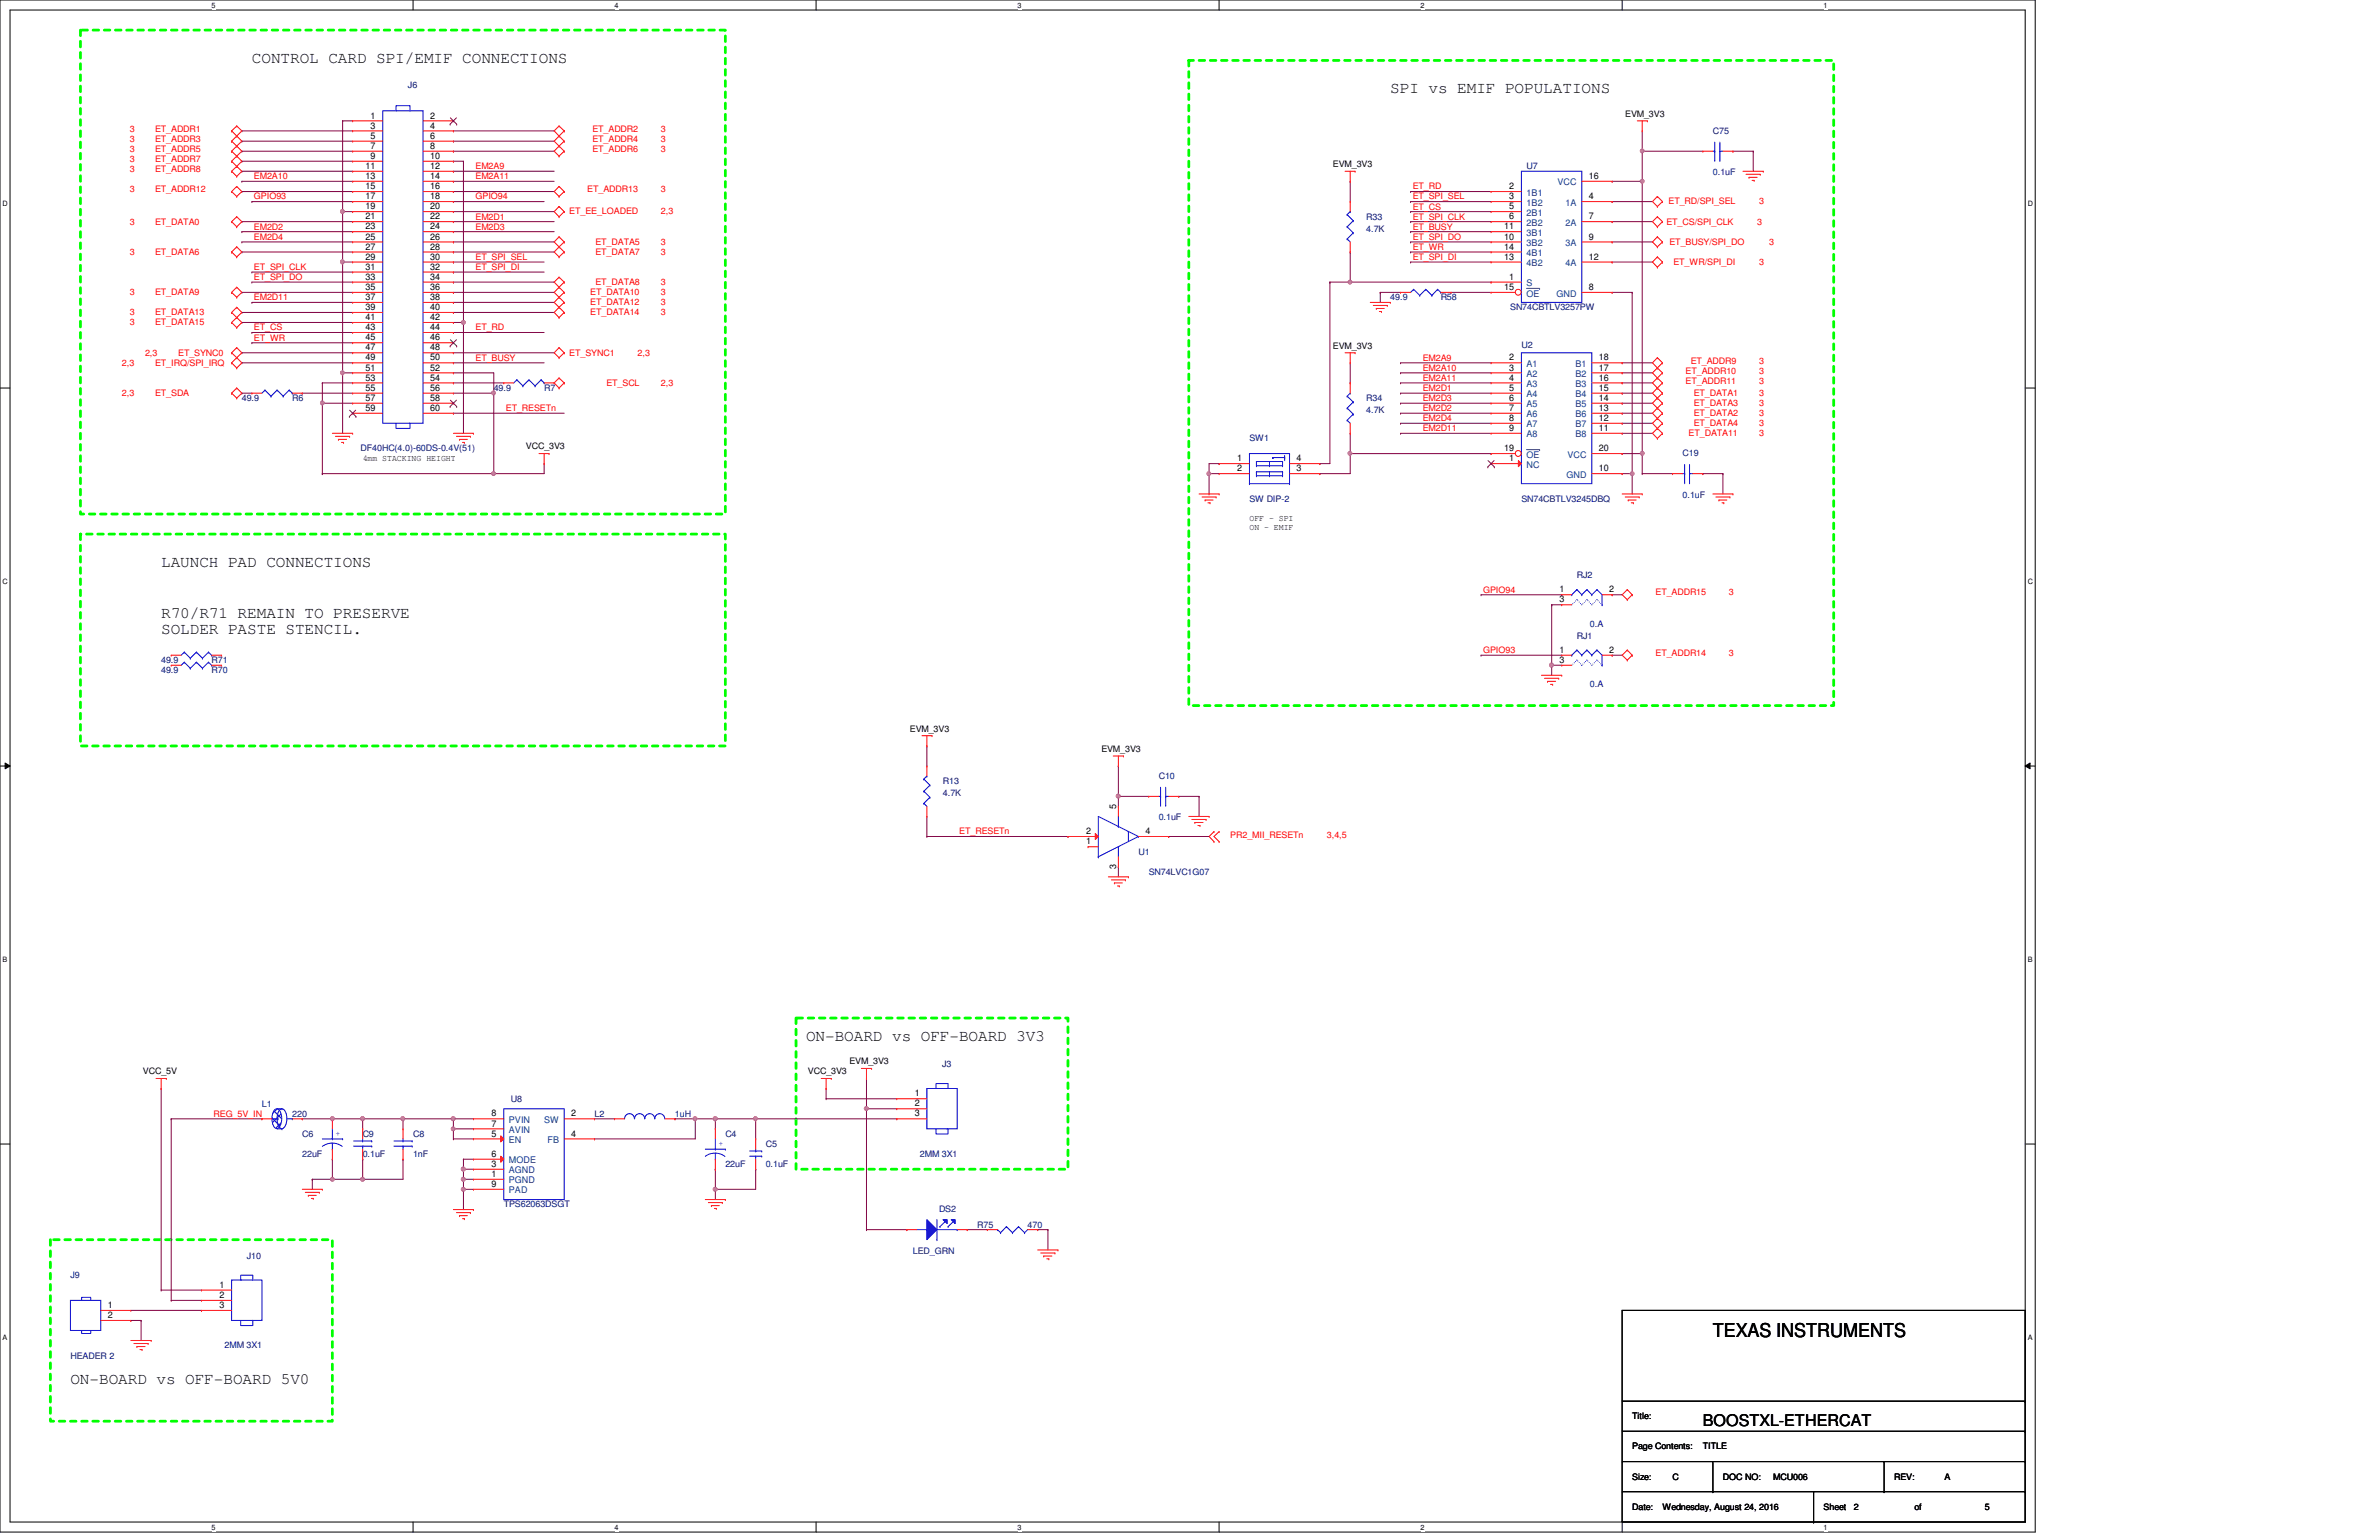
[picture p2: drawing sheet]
<svg xmlns="http://www.w3.org/2000/svg" width="432mm" height="279mm" viewBox="0 0 432 279" stroke-linecap="round" stroke-linejoin="round" font-family="sans-serif">
<defs><g id="words">
<text font-size="3.5" x="310.9" y="242.7">TEXAS INSTRUMENTS</text>
<g font-size="2.9">
<text x="45.7" y="11.5">CONTROL CARD SPI/EMIF CONNECTIONS</text>
<text x="252.3" y="16.9">SPI vs EMIF POPULATIONS</text>
<text x="29.3" y="102.9">LAUNCH PAD CONNECTIONS</text>
<text x="29.3" y="112.1">R70/R71 REMAIN TO PRESERVE</text>
<text x="29.3" y="115">SOLDER PASTE STENCIL.</text>
<text x="146.3" y="188.8">ON-BOARD vs OFF-BOARD 3V3</text>
<text x="12.8" y="251">ON-BOARD vs OFF-BOARD 5V0</text>
<text x="309.1" y="258.7">BOOSTXL-ETHERCAT</text>
</g>
<g font-size="1.7">
<text x="67.3" y="21.5">1</text>
<text x="67.3" y="23.3">3</text>
<text x="78.1" y="21.5">2</text>
<text x="78.1" y="23.3">4</text>
<text x="67.3" y="25.2">5</text>
<text x="67.3" y="27">7</text>
<text x="67.3" y="28.8">9</text>
<text x="78.1" y="25.2">6</text>
<text x="78.1" y="27">8</text>
<text x="78.1" y="28.8">10</text>
<text x="66.3" y="30.6">11</text>
<text x="66.3" y="32.5">13</text>
<text x="66.3" y="34.3">15</text>
<text x="78.1" y="30.6">12</text>
<text x="78.1" y="32.5">14</text>
<text x="78.1" y="34.3">16</text>
<text x="273.9" y="34.3">2</text>
<text x="288.4" y="32.5">16</text>
<text x="66.3" y="36.2">17</text>
<text x="66.3" y="38">19</text>
<text x="66.3" y="39.8">21</text>
<text x="66.3" y="41.6">23</text>
<text x="78.1" y="36.2">18</text>
<text x="78.1" y="38">20</text>
<text x="78.1" y="39.8">22</text>
<text x="78.1" y="41.6">24</text>
<text x="273" y="41.6">11</text>
<text x="273.9" y="36.2">3</text>
<text x="273.9" y="38">5</text>
<text x="273.9" y="39.8">6</text>
<text x="288.4" y="36.2">4</text>
<text x="288.4" y="39.8">7</text>
<text x="66.3" y="43.5">25</text>
<text x="66.3" y="45.3">27</text>
<text x="66.3" y="47.1">29</text>
<text x="78.1" y="43.5">26</text>
<text x="78.1" y="45.3">28</text>
<text x="78.1" y="47.1">30</text>
<text x="273" y="45.3">14</text>
<text x="273" y="47.1">13</text>
<text x="273" y="43.5">10</text>
<text x="288.4" y="43.5">9</text>
<text x="288.4" y="47.1">12</text>
<text x="66.3" y="48.9">31</text>
<text x="66.3" y="50.8">33</text>
<text x="66.3" y="52.6">35</text>
<text x="78.1" y="48.9">32</text>
<text x="78.1" y="50.8">34</text>
<text x="78.1" y="52.6">36</text>
<text x="273" y="52.6">15</text>
<text x="273.9" y="50.8">1</text>
<text x="288.4" y="52.6">8</text>
<text x="66.3" y="54.4">37</text>
<text x="66.3" y="56.3">39</text>
<text x="66.3" y="58.1">41</text>
<text x="66.3" y="59.9">43</text>
<text x="78.1" y="54.4">38</text>
<text x="78.1" y="56.3">40</text>
<text x="78.1" y="58.1">42</text>
<text x="78.1" y="59.9">44</text>
<text x="66.3" y="61.8">45</text>
<text x="66.3" y="63.6">47</text>
<text x="66.3" y="65.4">49</text>
<text x="78.1" y="61.8">46</text>
<text x="78.1" y="63.6">48</text>
<text x="78.1" y="65.4">50</text>
<text x="273.9" y="65.4">2</text>
<text x="290.2" y="65.4">18</text>
<text x="66.3" y="67.2">51</text>
<text x="66.3" y="69">53</text>
<text x="66.3" y="70.9">55</text>
<text x="78.1" y="67.2">52</text>
<text x="78.1" y="69">54</text>
<text x="78.1" y="70.9">56</text>
<text x="273.9" y="67.2">3</text>
<text x="273.9" y="69">4</text>
<text x="273.9" y="70.9">5</text>
<text x="290.2" y="67.2">17</text>
<text x="290.2" y="69">16</text>
<text x="290.2" y="70.9">15</text>
<text x="66.3" y="72.7">57</text>
<text x="66.3" y="74.5">59</text>
<text x="78.1" y="72.7">58</text>
<text x="78.1" y="74.5">60</text>
<text x="273.9" y="72.7">6</text>
<text x="273.9" y="74.5">7</text>
<text x="273.9" y="76.4">8</text>
<text x="290.2" y="72.7">14</text>
<text x="290.2" y="74.5">13</text>
<text x="290.2" y="76.4">12</text>
<text x="224.6" y="83.7">1</text>
<text x="235.3" y="83.7">4</text>
<text x="273" y="81.9">19</text>
<text x="273.9" y="78.2">9</text>
<text x="273.9" y="83.7">1</text>
<text x="290.2" y="78.2">11</text>
<text x="290.2" y="81.9">20</text>
<text x="224.6" y="85.5">2</text>
<text x="235.3" y="85.5">3</text>
<text x="290.2" y="85.5">10</text>
<text x="283.1" y="107.5">1</text>
<text x="292.1" y="107.5">2</text>
<text x="283.1" y="109.3">3</text>
<text x="283.1" y="118.4">1</text>
<text x="292.1" y="118.4">2</text>
<text x="283.1" y="120.3">3</text>
<text x="202.6" y="146.9" transform="rotate(-90 202.6 146.9)">5</text>
<text x="197.1" y="151.3">2</text>
<text x="197.1" y="153.2">1</text>
<text x="207.9" y="151.3">4</text>
<text x="202.6" y="157.6" transform="rotate(-90 202.6 157.6)">3</text>
<text x="89.2" y="202.6">8</text>
<text x="103.7" y="202.6">2</text>
<text x="166" y="198.9">1</text>
<text x="166" y="200.7">2</text>
<text x="166" y="202.6">3</text>
<text x="89.2" y="206.2">5</text>
<text x="89.2" y="209.9">6</text>
<text x="89.2" y="204.4">7</text>
<text x="103.7" y="206.2">4</text>
<text x="89.2" y="213.5">1</text>
<text x="89.2" y="211.7">3</text>
<text x="89.2" y="215.3">9</text>
<text x="39.8" y="233.6">1</text>
<text x="19.6" y="237.3">1</text>
<text x="19.6" y="239.1">2</text>
<text x="39.8" y="235.5">2</text>
<text x="39.8" y="237.3">3</text>
</g>
<g font-size="1.7" fill="#004080">
<text x="277.1" y="35.5">1B1</text>
<text x="282.7" y="33.7">VCC</text>
<text x="277.1" y="37.3">1B2</text>
<text x="277.1" y="39.2">2B1</text>
<text x="277.1" y="41">2B2</text>
<text x="284.1" y="37.3">1A</text>
<text x="284.1" y="41">2A</text>
<text x="277.1" y="46.5">4B1</text>
<text x="277.1" y="42.8">3B1</text>
<text x="277.1" y="44.7">3B2</text>
<text x="284.1" y="44.7">3A</text>
<text x="277.1" y="48.3">4B2</text>
<text x="277.1" y="51.9">S</text>
<text x="277.1" y="53.8">OE</text>
<text x="282.5" y="53.8">GND</text>
<text x="284.1" y="48.3">4A</text>
<text x="277.1" y="66.6">A1</text>
<text x="277.1" y="68.4">A2</text>
<text x="277.1" y="70.2">A3</text>
<text x="286" y="66.6">B1</text>
<text x="286" y="68.4">B2</text>
<text x="286" y="70.2">B3</text>
<text x="277.1" y="72.1">A4</text>
<text x="277.1" y="73.9">A5</text>
<text x="277.1" y="75.7">A6</text>
<text x="277.1" y="77.6">A7</text>
<text x="286" y="72.1">B4</text>
<text x="286" y="73.9">B5</text>
<text x="286" y="75.7">B6</text>
<text x="286" y="77.6">B7</text>
<text x="277.1" y="79.4">A8</text>
<text x="277.1" y="83.1">OE</text>
<text x="284.5" y="83.1">VCC</text>
<text x="286" y="79.4">B8</text>
<text x="277.1" y="84.9">NC</text>
<text x="284.4" y="86.7">GND</text>
<text x="92.4" y="203.8">PVIN</text>
<text x="98.8" y="203.8">SW</text>
<text x="92.4" y="207.4">EN</text>
<text x="92.4" y="205.6">AVIN</text>
<text x="99.4" y="207.4">FB</text>
<text x="92.4" y="214.7">PGND</text>
<text x="92.4" y="212.9">AGND</text>
<text x="92.4" y="211.1">MODE</text>
<text x="92.4" y="216.5">PAD</text>
</g>
<g font-size="1.6" fill="#000080">
<text x="74" y="16">J6</text>
<text x="310.9" y="24.3">C75</text>
<text x="277.1" y="30.7">U7</text>
<text x="310.9" y="31.8">0.1uF</text>
<text x="248" y="39.8">R33</text>
<text x="248" y="42">4.7K</text>
<text x="252.3" y="54.5">49.9</text>
<text x="261.5" y="54.5">R58</text>
<text x="274.1" y="56.3">SN74CBTLV3257PW</text>
<text x="276.1" y="63.1">U2</text>
<text x="89.6" y="70.9">49.9</text>
<text x="98.8" y="70.9">R7</text>
<text x="43.9" y="72.8">49.9</text>
<text x="53" y="72.8">R6</text>
<text x="248" y="72.8">R34</text>
<text x="248" y="74.9">4.7K</text>
<text x="65.4" y="81.9">DF40HC(4.0)-60DS-0.4V(51)</text>
<text x="226.8" y="80.1">SW1</text>
<text x="305.4" y="82.8">C19</text>
<text x="226.8" y="91.1">SW DIP-2</text>
<text x="276.1" y="91.1">SN74CBTLV3245DBQ</text>
<text x="305.4" y="90.3">0.1uF</text>
<text x="286.2" y="104.9">RJ2</text>
<text x="288.6" y="113.7">0.A</text>
<text x="286.2" y="115.9">RJ1</text>
<text x="29.3" y="120.3">49.9</text>
<text x="29.3" y="122.1">49.9</text>
<text x="38.4" y="120.3">R71</text>
<text x="38.4" y="122.1">R70</text>
<text x="288.6" y="124.7">0.A</text>
<text x="171.2" y="142.2">R13</text>
<text x="210.3" y="141.4">C10</text>
<text x="171.2" y="144.4">4.7K</text>
<text x="210.3" y="148.8">0.1uF</text>
<text x="206.6" y="155.1">U1</text>
<text x="208.5" y="158.7">SN74LVC1G07</text>
<text x="171" y="193.6">J3</text>
<text x="47.5" y="200.8">L1</text>
<text x="53" y="202.6">220</text>
<text x="92.7" y="200">U8</text>
<text x="107.9" y="202.6">L2</text>
<text x="122.5" y="202.6">1uH</text>
<text x="54.9" y="206.2">C6</text>
<text x="54.9" y="209.9">22uF</text>
<text x="65.8" y="206.2">C9</text>
<text x="65.8" y="209.9">0.1uF</text>
<text x="75" y="206.2">C8</text>
<text x="75" y="209.9">1nF</text>
<text x="131.7" y="206.2">C4</text>
<text x="139" y="208.1">C5</text>
<text x="167" y="209.9">2MM 3X1</text>
<text x="131.7" y="211.8">22uF</text>
<text x="139" y="211.8">0.1uF</text>
<text x="91.4" y="219.1">TPS62063DSGT</text>
<text x="170.4" y="220">DS2</text>
<text x="165.7" y="227.5">LED_GRN</text>
<text x="177.4" y="222.7">R75</text>
<text x="186.5" y="222.7">470</text>
<text x="12.8" y="231.9">J9</text>
<text x="44.8" y="228.4">J10</text>
<text x="40.8" y="244.6">2MM 3X1</text>
<text x="12.8" y="246.5">HEADER 2</text>
</g>
<g font-size="1.6" fill="#f00">
<text x="23.6" y="23.9">3</text>
<text x="28.2" y="23.9">ET_ADDR1</text>
<text x="107.5" y="23.9">ET_ADDR2</text>
<text x="120" y="23.9">3</text>
<text x="23.6" y="25.7">3</text>
<text x="23.6" y="27.6">3</text>
<text x="23.6" y="29.4">3</text>
<text x="28.2" y="25.7">ET_ADDR3</text>
<text x="28.2" y="27.6">ET_ADDR5</text>
<text x="28.2" y="29.4">ET_ADDR7</text>
<text x="107.5" y="25.7">ET_ADDR4</text>
<text x="107.5" y="27.6">ET_ADDR6</text>
<text x="120" y="25.7">3</text>
<text x="120" y="27.6">3</text>
<text x="23.6" y="31.2">3</text>
<text x="23.6" y="34.9">3</text>
<text x="28.2" y="31.2">ET_ADDR8</text>
<text x="28.2" y="34.9">ET_ADDR12</text>
<text x="46.1" y="32.5">EM2A10</text>
<text x="86.3" y="30.7">EM2A9</text>
<text x="86.3" y="32.5">EM2A11</text>
<text x="106.6" y="34.9">ET_ADDR13</text>
<text x="120" y="34.9">3</text>
<text x="256.4" y="34.4">ET_RD</text>
<text x="23.6" y="40.8">3</text>
<text x="28.2" y="40.8">ET_DATA0</text>
<text x="46.1" y="36.2">GPIO93</text>
<text x="46.1" y="41.7">EM2D2</text>
<text x="86.3" y="36.2">GPIO94</text>
<text x="86.3" y="39.8">EM2D1</text>
<text x="86.3" y="41.7">EM2D3</text>
<text x="103.3" y="38.9">ET_EE_LOADED</text>
<text x="120" y="38.9">2,3</text>
<text x="256.4" y="38">ET_CS</text>
<text x="256.4" y="41.7">ET_BUSY</text>
<text x="256.4" y="36.2">ET_SPI_SEL</text>
<text x="256.4" y="39.8">ET_SPI_CLK</text>
<text x="302.5" y="40.8">ET_CS/SPI_CLK</text>
<text x="302.9" y="37.1">ET_RD/SPI_SEL</text>
<text x="318.9" y="40.8">3</text>
<text x="319.3" y="37.1">3</text>
<text x="23.6" y="46.2">3</text>
<text x="28.2" y="46.2">ET_DATA6</text>
<text x="46.1" y="43.5">EM2D4</text>
<text x="86.3" y="47.2">ET_SPI_SEL</text>
<text x="108.1" y="44.4">ET_DATA5</text>
<text x="108.1" y="46.2">ET_DATA7</text>
<text x="120" y="44.4">3</text>
<text x="120" y="46.2">3</text>
<text x="256.4" y="45.3">ET_WR</text>
<text x="256.4" y="43.5">ET_SPI_DO</text>
<text x="256.4" y="47.2">ET_SPI_DI</text>
<text x="303" y="44.4">ET_BUSY/SPI_DO</text>
<text x="321.1" y="44.4">3</text>
<text x="23.6" y="53.6">3</text>
<text x="28.2" y="53.6">ET_DATA9</text>
<text x="46.1" y="49">ET_SPI_CLK</text>
<text x="46.1" y="50.8">ET_SPI_DO</text>
<text x="86.3" y="49">ET_SPI_DI</text>
<text x="107.1" y="53.6">ET_DATA10</text>
<text x="108.1" y="51.7">ET_DATA8</text>
<text x="120" y="53.6">3</text>
<text x="120" y="51.7">3</text>
<text x="303.7" y="48">ET_WR/SPI_DI</text>
<text x="319.3" y="48">3</text>
<text x="23.6" y="57.2">3</text>
<text x="23.6" y="59.1">3</text>
<text x="28.2" y="57.2">ET_DATA13</text>
<text x="28.2" y="59.1">ET_DATA15</text>
<text x="46.1" y="59.9">ET_CS</text>
<text x="46.1" y="54.5">EM2D11</text>
<text x="86.3" y="59.9">ET_RD</text>
<text x="107.1" y="55.4">ET_DATA12</text>
<text x="107.1" y="57.2">ET_DATA14</text>
<text x="120" y="55.4">3</text>
<text x="120" y="57.2">3</text>
<text x="26.3" y="64.5">2,3</text>
<text x="32.3" y="64.5">ET_SYNC0</text>
<text x="46.1" y="61.8">ET_WR</text>
<text x="86.3" y="65.4">ET_BUSY</text>
<text x="103.3" y="64.5">ET_SYNC1</text>
<text x="115.7" y="64.5">2,3</text>
<text x="258.2" y="65.4">EM2A9</text>
<text x="306.9" y="66">ET_ADDR9</text>
<text x="319.3" y="66">3</text>
<text x="22.1" y="66.3">2,3</text>
<text x="22.1" y="71.8">2,3</text>
<text x="28.2" y="66.3">ET_IRQ/SPI_IRQ</text>
<text x="28.2" y="71.8">ET_SDA</text>
<text x="110.1" y="70">ET_SCL</text>
<text x="120" y="70">2,3</text>
<text x="258.2" y="69.1">EM2A11</text>
<text x="258.2" y="71">EM2D1</text>
<text x="258.2" y="67.3">EM2A10</text>
<text x="305.9" y="69.6">ET_ADDR11</text>
<text x="305.9" y="67.8">ET_ADDR10</text>
<text x="307.4" y="71.8">ET_DATA1</text>
<text x="319.3" y="69.6">3</text>
<text x="319.3" y="67.8">3</text>
<text x="319.3" y="71.8">3</text>
<text x="91.8" y="74.6">ET_RESETn</text>
<text x="258.2" y="72.8">EM2D3</text>
<text x="258.2" y="74.6">EM2D2</text>
<text x="258.2" y="76.4">EM2D4</text>
<text x="307.4" y="73.7">ET_DATA3</text>
<text x="307.4" y="75.5">ET_DATA2</text>
<text x="307.4" y="77.3">ET_DATA4</text>
<text x="319.3" y="73.7">3</text>
<text x="319.3" y="75.5">3</text>
<text x="319.3" y="77.3">3</text>
<text x="258.2" y="78.2">EM2D11</text>
<text x="306.5" y="79.2">ET_DATA11</text>
<text x="319.3" y="79.2">3</text>
<text x="269.2" y="107.5">GPIO94</text>
<text x="300.5" y="108">ET_ADDR15</text>
<text x="313.8" y="108">3</text>
<text x="269.2" y="118.5">GPIO93</text>
<text x="300.5" y="119">ET_ADDR14</text>
<text x="313.8" y="119">3</text>
<text x="174.1" y="151.4">ET_RESETn</text>
<text x="223.3" y="152.1">PR2_MII_RESETn</text>
<text x="240.8" y="152.1">3,4,5</text>
<text x="38.8" y="202.6">REG_5V_IN</text>
</g>
<g font-size="1.6">
<text x="295" y="21.2">EVM_3V3</text>
<text x="241.9" y="30.3">EVM_3V3</text>
<text x="241.9" y="63.2">EVM_3V3</text>
<text x="65.8" y="83.6">4mm STACKING HEIGHT</text>
<text x="95.5" y="81.5">VCC_3V3</text>
<text x="226.8" y="94.5">OFF - SPI</text>
<text x="226.8" y="96.1">ON - EMIF</text>
<text x="165.1" y="132.8">EVM_3V3</text>
<text x="199.9" y="136.4">EVM_3V3</text>
<text x="26" y="194.9">VCC_5V</text>
<text x="146.6" y="194.9">VCC_3V3</text>
<text x="154.2" y="193.1">EVM_3V3</text>
<text x="296.2" y="257.5">Title:</text>
<text x="296.2" y="262.9">Page Contents:</text>
<text x="309.1" y="262.9">TITLE</text>
<text x="296.2" y="268.4">Size:</text>
<text x="303.6" y="268.4">C</text>
<text x="312.7" y="268.4">DOC NO:</text>
<text x="321.9" y="268.4">MCU006</text>
<text x="343.8" y="268.4">REV:</text>
<text x="352.9" y="268.4">A</text>
<text x="296.2" y="273.9">Date:</text>
<text x="301.8" y="273.9">Wednesday, August 24, 2016</text>
<text x="331" y="273.9">Sheet</text>
<text x="336.5" y="273.9">2</text>
<text x="347.5" y="273.9">of</text>
<text x="360.3" y="273.9">5</text>
</g>
<g font-size="1.6" fill="#00f">
<text x="60.9" y="206.1">+</text>
<text x="130.4" y="207.9">+</text>
</g>
<g font-size="1.3">
<text x="38.4" y="1.4">5</text>
<text x="111.5" y="1.4">4</text>
<text x="184.7" y="1.4">3</text>
<text x="257.9" y="1.4">2</text>
<text x="331" y="1.4">1</text>
<text x=".5" y="37.3">D</text>
<text x="368" y="37.3">D</text>
<text x=".5" y="105.9">C</text>
<text x="368" y="105.9">C</text>
<text x=".5" y="174.5">B</text>
<text x="368" y="174.5">B</text>
<text x=".5" y="243">A</text>
<text x="368" y="243">A</text>
<text x="38.4" y="277.5">5</text>
<text x="111.5" y="277.5">4</text>
<text x="184.7" y="277.5">3</text>
<text x="257.9" y="277.5">2</text>
<text x="331" y="277.5">1</text>
</g>
</g></defs>
<path d="M0 0h369.4v278h-369.4zM1.8 1.8h365.8v274.3h-365.8z" fill="none" stroke="#000" stroke-width=".18"/>
<g fill="#fff">
<path d="M38.4 .2h.7v1.5h-.7z"/>
<path d="M38.4 276.4h.7v1.4h-.7z"/>
</g>
<path d="M75 0v1.8M75 276.1v1.9" fill="none" stroke="#000" stroke-width=".18"/>
<g fill="#fff">
<path d="M111.5 .2h.8v1.5h-.8z"/>
<path d="M111.5 276.4h.8v1.4h-.8z"/>
</g>
<path d="M148.1 0v1.8M148.1 276.1v1.9" fill="none" stroke="#000" stroke-width=".18"/>
<g fill="#fff">
<path d="M184.7 .2h.7v1.5h-.7z"/>
<path d="M184.7 276.4h.7v1.4h-.7z"/>
</g>
<path d="M221.3 0v1.8M221.3 276.1v1.9" fill="none" stroke="#000" stroke-width=".18"/>
<g fill="#fff">
<path d="M257.9 .2h.7v1.5h-.7z"/>
<path d="M257.9 276.4h.7v1.4h-.7z"/>
</g>
<path d="M294.4 0v1.8M294.4 276.1v1.9" fill="none" stroke="#000" stroke-width=".18"/>
<g fill="#fff">
<path d="M331 .2h.7v1.5h-.7z"/>
<path d="M331 276.4h.7v1.4h-.7z"/>
<path d="M.5 36.1h.9v1.5h-.9z"/>
<path d="M368 36.1h1v1.5h-1z"/>
<path d="M.5 104.7h.9v1.5h-.9z"/>
<path d="M368 104.7h1v1.5h-1z"/>
</g>
<path d="M0 70.4h1.8M367.6 70.4h1.8" fill="none" stroke="#000" stroke-width=".18"/>
<g fill="#fff">
<path d="M.5 173.3h.8v1.5h-.8z"/>
<path d="M368 173.3h.9v1.5h-.9z"/>
</g>
<path d="M0 139h1.8M.9 138.4l.9 .6-.9 .5zM367.6 139l.9-.6v1.1zM367.6 139h1.8" fill="none" stroke="#000" stroke-width=".18"/>
<path d="M.9 138.4l.9 .6-.9 .5zM367.6 139l.9-.6v1.1z" fill="#000"/>
<g fill="#fff">
<path d="M.5 241.9h.8v1.4h-.8z"/>
<path d="M368 241.9h.9v1.4h-.9z"/>
</g>
<path d="M0 207.6h1.8M367.6 207.6h1.8" fill="none" stroke="#000" stroke-width=".18"/>
<path d="M14.6 5.5h117.1v87.8h-117.1zM215.8 11h117v117h-117zM14.6 96.9h117.1v38.4h-117.1zM144.5 184.7h49.3v27.4h-49.3zM9.1 224.9h51.2v33h-51.2z" fill="none" stroke="#0f0" stroke-width=".51" stroke-dasharray="1 1"/>
<path d="M203 139h.1M203 139v5.5M214 144.5h.1M214 144.5h3.6M217.6 144.5h.1M217.6 144.5v3.6" fill="none" stroke="#800040" stroke-width=".18"/>
<circle cx="203" cy="144.4" r=".36" fill="#f0f"/>
<circle cx="203" cy="144.4" r=".36" fill="none" stroke="#f0f" stroke-width=".18"/>
<g fill="none" stroke="#800040" stroke-width=".18">
<path d="M203 144.5h.1M203 157.3h.1M203 144.5h5.5M203 144.5v1.8M203 157.3v1.8M212.1 151.8h.1M212.1 151.8h7.4M107.9 203h.1M107.9 206.6h.1M107.9 203h3.6M122.5 203h.1M122.5 203h7.3"/>
<path d="M126.2 203h.1M126.2 203v3.6h-18.3M137.2 203h.1M137.2 203v3.6"/>
</g>
<circle cx="126.1" cy="203" r=".35" fill="#f0f"/>
<circle cx="126.1" cy="203" r=".35" fill="none" stroke="#f0f" stroke-width=".18"/>
<path d="M129.8 203h.1M129.8 203v1.8" fill="none" stroke="#800040" stroke-width=".18"/>
<circle cx="129.8" cy="203" r=".37" fill="#f0f"/>
<circle cx="129.8" cy="203" r=".37" fill="none" stroke="#f0f" stroke-width=".18"/>
<path d="M129.8 203h.1M129.8 212.1h.1M129.8 215.8h.1M129.8 203h7.4M129.8 212.1v3.7M129.8 215.8h7.4" fill="none" stroke="#800040" stroke-width=".18"/>
<circle cx="129.8" cy="215.8" r=".36" fill="#f0f"/>
<circle cx="129.8" cy="215.8" r=".36" fill="none" stroke="#f0f" stroke-width=".18"/>
<path d="M82.3 204.8h.1M82.3 203h.1M82.3 204.8h3.6M82.3 203v1.8M129.8 215.8h.1M129.8 215.8v1.8M137.2 212.1h.1M137.2 212.1v3.7" fill="none" stroke="#800040" stroke-width=".18"/>
<circle cx="82.2" cy="204.8" r=".34" fill="#f0f"/>
<circle cx="82.2" cy="204.8" r=".34" fill="none" stroke="#f0f" stroke-width=".18"/>
<circle cx="82.2" cy="203" r=".35" fill="#f0f"/>
<circle cx="82.2" cy="203" r=".35" fill="none" stroke="#f0f" stroke-width=".18"/>
<path d="M82.3 203h.1M82.3 204.8h.1M82.3 206.6h.1M82.3 203h3.6M82.3 204.8v1.8M82.3 206.6h3.6M84.1 210.3h.1M84.1 212.1h.1M84.1 210.3h1.8M84.1 210.3v3.7M84.1 212.1h1.8" fill="none" stroke="#800040" stroke-width=".18"/>
<circle cx="84.1" cy="212.1" r=".37" fill="#f0f"/>
<circle cx="84.1" cy="212.1" r=".37" fill="none" stroke="#f0f" stroke-width=".18"/>
<path d="M84.1 214h.1M84.1 214h1.8M84.1 214v1.8" fill="none" stroke="#800040" stroke-width=".18"/>
<circle cx="84.1" cy="213.9" r=".36" fill="#f0f"/>
<circle cx="84.1" cy="213.9" r=".36" fill="none" stroke="#f0f" stroke-width=".18"/>
<path d="M84.1 215.8h.1M84.1 215.8h1.8" fill="none" stroke="#800040" stroke-width=".18"/>
<circle cx="84.1" cy="215.8" r=".36" fill="#f0f"/>
<circle cx="84.1" cy="215.8" r=".36" fill="none" stroke="#f0f" stroke-width=".18"/>
<path d="M65.8 203h.1M65.8 203h7.4M73.2 203h.1M73.2 203v1.8M84.1 215.8h.1M84.1 215.8v3.7" fill="none" stroke="#800040" stroke-width=".18"/>
<circle cx="73.1" cy="203" r=".35" fill="#f0f"/>
<circle cx="73.1" cy="203" r=".35" fill="none" stroke="#f0f" stroke-width=".18"/>
<circle cx="65.8" cy="203" r=".37" fill="#f0f"/>
<circle cx="65.8" cy="203" r=".37" fill="none" stroke="#f0f" stroke-width=".18"/>
<path d="M65.8 214h.1M73.2 210.3h.1M73.2 210.3v3.7h-7.4" fill="none" stroke="#800040" stroke-width=".18"/>
<circle cx="65.8" cy="213.9" r=".36" fill="#f0f"/>
<circle cx="65.8" cy="213.9" r=".36" fill="none" stroke="#f0f" stroke-width=".18"/>
<path d="M56.7 214h.1M56.7 214v1.8M60.3 214h.1M65.8 210.3h.1M65.8 210.3v3.7h-9.1" fill="none" stroke="#800040" stroke-width=".18"/>
<circle cx="60.3" cy="213.9" r=".34" fill="#f0f"/>
<circle cx="60.3" cy="213.9" r=".34" fill="none" stroke="#f0f" stroke-width=".18"/>
<path d="M54.9 203h.1M54.9 203h10.9M60.3 210.3h.1M60.3 203h.1M60.3 210.3v3.7M65.8 203h.1M65.8 203v1.8" fill="none" stroke="#800040" stroke-width=".18"/>
<circle cx="60.3" cy="203" r=".35" fill="#f0f"/>
<circle cx="60.3" cy="203" r=".35" fill="none" stroke="#f0f" stroke-width=".18"/>
<g fill="none" stroke="#800040" stroke-width=".18">
<path d="M62.2 21.9h.1M62.2 38.4h.1M62.2 21.9h1.8M62.2 38.4h1.8M82.3 29.3h.1M82.3 29.3h1.8M62.2 47.5h.1M62.2 47.5h1.8M82.3 58.5h.1M82.3 58.5h1.8M84.1 58.5h.1M84.1 58.5v20.1"/>
<path d="M168.2 135.3h.1M168.2 135.3v3.7M168.2 151.8h.1M168.2 148.1v3.7M168.2 151.8h25.6M193.8 151.8h.1M73.2 203h.1M73.2 203h9.1"/>
</g>
<circle cx="84.1" cy="58.5" r=".36" fill="#f0f"/>
<circle cx="84.1" cy="58.5" r=".36" fill="none" stroke="#f0f" stroke-width=".18"/>
<path d="M62.2 21.9h.1M62.2 21.9v16.5M84.1 29.3h.1M84.1 29.3v29.2" fill="none" stroke="#800040" stroke-width=".18"/>
<circle cx="62.1" cy="38.4" r=".35" fill="#f0f"/>
<circle cx="62.1" cy="38.4" r=".35" fill="none" stroke="#f0f" stroke-width=".18"/>
<path d="M62.2 38.4h.1M62.2 38.4v29.2M62.2 47.5h.1" fill="none" stroke="#800040" stroke-width=".18"/>
<circle cx="62.1" cy="47.5" r=".35" fill="#f0f"/>
<circle cx="62.1" cy="47.5" r=".35" fill="none" stroke="#f0f" stroke-width=".18"/>
<g fill="none" stroke="#800040" stroke-width=".18">
<path d="M43.9 23.7h.1M43.9 25.6h.1M43.9 27.4h.1M43.9 29.3h.1M43.9 31.1h.1M43.9 32.9h.1M43.9 34.8h.1M43.9 23.7h20.1M43.9 25.6h20.1M43.9 27.4h20.1M43.9 29.3h20.1M43.9 31.1h20.1"/>
<path d="M43.9 32.9h20.1M43.9 34.8h20.1M45.7 36.6h.1M45.7 36.6h18.3M82.3 23.7h.1M82.3 25.6h.1M82.3 27.4h.1M82.3 31.1h.1M82.3 32.9h.1M82.3 34.8h.1M82.3 36.6h.1M82.3 23.7h18.3"/>
<path d="M82.3 25.6h18.3M82.3 27.4h18.3M82.3 31.1h18.3M82.3 32.9h18.3M82.3 34.8h18.3M82.3 36.6h16.5M268.8 107.9h.1M268.8 118.9h.1M268.8 107.9h14.7M268.8 118.9h14.7M281.6 109.7h.1M281.6 109.7v11"/>
<path d="M292.6 107.9h.1M292.6 118.9h.1M292.6 107.9h1.8M292.6 118.9h1.8"/>
</g>
<circle cx="281.6" cy="120.7" r=".35" fill="#f0f"/>
<circle cx="281.6" cy="120.7" r=".35" fill="none" stroke="#f0f" stroke-width=".18"/>
<g fill="none" stroke="#800040" stroke-width=".18">
<path d="M82.3 38.4h.1M82.3 38.4h18.3M43.9 40.2h.1M43.9 42h.1M43.9 43.9h.1M43.9 45.7h.1M43.9 53h.1M43.9 56.7h.1M43.9 58.5h.1M43.9 40.2h20.1M43.9 42h20.1M43.9 43.9h20.1"/>
<path d="M43.9 45.7h20.1M43.9 53h20.1M43.9 56.7h20.1M43.9 58.5h20.1M45.7 49.4h.1M45.7 51.2h.1M45.7 49.4h18.3M45.7 51.2h18.3M82.3 40.2h.1M82.3 42h.1M82.3 43.9h.1M82.3 45.7h.1"/>
<path d="M82.3 47.5h.1M82.3 49.4h.1M82.3 51.2h.1M82.3 53h.1M82.3 54.9h.1M82.3 56.7h.1M82.3 40.2h18.3M82.3 42h18.3M82.3 43.9h18.3M82.3 45.7h18.3M82.3 47.5h16.5M82.3 49.4h16.5"/>
<path d="M82.3 51.2h18.3M82.3 53h18.3M82.3 54.9h18.3M82.3 56.7h18.3M45.7 60.3h.1M45.7 62.2h.1M45.7 60.3h18.3M45.7 62.2h18.3M62.2 67.6h.1M62.2 67.6h1.8M62.2 67.6v11M82.3 60.3h.1"/>
<path d="M82.3 65.8h.1M82.3 60.3h16.5M82.3 65.8h16.5M281.6 109.7h.1M281.6 109.7h1.9M281.6 120.7h.1M281.6 120.7h1.9M281.6 120.7v1.8"/>
</g>
<circle cx="62.1" cy="67.6" r=".34" fill="#f0f"/>
<circle cx="62.1" cy="67.6" r=".34" fill="none" stroke="#f0f" stroke-width=".18"/>
<path d="M43.9 65.8h.1M43.9 64h.1M43.9 65.8h20.1M43.9 64h20.1M58.5 69.5h.1M58.5 73.2h.1M58.5 69.5h5.5M58.5 69.5v3.7M82.3 64h.1M82.3 64h18.3" fill="none" stroke="#800040" stroke-width=".18"/>
<circle cx="58.5" cy="73.1" r=".34" fill="#f0f"/>
<circle cx="58.5" cy="73.1" r=".34" fill="none" stroke="#f0f" stroke-width=".18"/>
<path d="M89.6 71.3h.1M89.6 67.6v3.7M58.5 85.9h.1M58.5 85.9h31.1" fill="none" stroke="#800040" stroke-width=".18"/>
<circle cx="89.6" cy="71.3" r=".34" fill="#f0f"/>
<circle cx="89.6" cy="71.3" r=".34" fill="none" stroke="#f0f" stroke-width=".18"/>
<path d="M82.3 67.6h.1M82.3 67.6h7.3M89.6 85.9h.1M89.6 85.9h9.2" fill="none" stroke="#800040" stroke-width=".18"/>
<circle cx="89.6" cy="85.9" r=".34" fill="#f0f"/>
<circle cx="89.6" cy="85.9" r=".34" fill="none" stroke="#f0f" stroke-width=".18"/>
<path d="M43.9 71.3h.1M43.9 71.3h1.8M54.9 71.3h.1M54.9 71.3h9.1M82.3 75h.1M82.3 69.5h.1M82.3 75h20.1M82.3 69.5h9.1M98.8 84.1h.1M98.8 84.1v1.8M137.2 203h25.6M162.8 203h.1" fill="none" stroke="#800040" stroke-width=".18"/>
<circle cx="137.1" cy="203" r=".35" fill="#f0f"/>
<circle cx="137.1" cy="203" r=".35" fill="none" stroke="#f0f" stroke-width=".18"/>
<g fill="none" stroke="#800040" stroke-width=".18">
<path d="M256 34.8h.1M256 38.4h.1M256 36.6h.1M256 34.8h14.6M256 38.4h14.6M256 36.6h14.6M45.7 54.9h.1M45.7 54.9h18.3M245.1 51.2h25.5M256 42h.1M256 45.7h.1M256 40.2h.1"/>
<path d="M256 43.9h.1M256 47.5h.1M256 42h14.6M256 45.7h14.6M256 40.2h14.6M256 43.9h14.6M256 47.5h14.6M270.6 51.2h.1M149.9 197.5h.1M149.9 199.3h.1M149.9 197.5v1.8M149.9 199.3h12.9"/>
</g>
<circle cx="245" cy="51.2" r=".34" fill="#f0f"/>
<circle cx="245" cy="51.2" r=".34" fill="none" stroke="#f0f" stroke-width=".18"/>
<path d="M245.1 82.3h25.5M270.6 82.3h.1" fill="none" stroke="#800040" stroke-width=".18"/>
<circle cx="245" cy="82.2" r=".34" fill="#f0f"/>
<circle cx="245" cy="82.2" r=".34" fill="none" stroke="#f0f" stroke-width=".18"/>
<g fill="none" stroke="#800040" stroke-width=".18">
<path d="M245.1 32.9h.1M245.1 32.9v3.7M292.6 36.6h.1M292.6 36.6h7.3M298.1 32.9h.1M298.1 32.9v49.4h-3.7M314.5 27.4h.1M314.5 27.4h3.7M318.2 27.4h.1M318.2 27.4v3.7M245.1 45.7h.1M245.1 45.7v5.5"/>
<path d="M250.5 53h.1M250.5 53h3.7M250.5 53v1.9M263.4 53h.1M263.4 53h7.2M292.6 40.2h.1M292.6 43.9h.1M292.6 47.5h.1M292.6 40.2h7.3M292.6 43.9h7.3M292.6 47.5h7.3M254.2 78.6h.1"/>
<path d="M254.2 65.8h.1M254.2 69.5h.1M254.2 71.3h.1M254.2 73.2h.1M254.2 67.6h.1M254.2 75h.1M254.2 76.8h.1M254.2 78.6h16.4M254.2 65.8h16.4M254.2 69.5h16.4M254.2 71.3h16.4M254.2 73.2h16.4"/>
<path d="M254.2 67.6h16.4M254.2 75h16.4M254.2 76.8h16.4M294.4 78.6h.1M294.4 65.8h.1M294.4 69.5h.1M294.4 71.3h.1M294.4 73.2h.1M294.4 67.6h.1M294.4 75h.1M294.4 76.8h.1M294.4 78.6h5.5"/>
<path d="M294.4 65.8h5.5M294.4 69.5h5.5M294.4 71.3h5.5M294.4 73.2h5.5M294.4 67.6h5.5M294.4 75h5.5M294.4 76.8h5.5M294.4 82.3h.1M309.1 85.9h.1M309.1 85.9h3.6M312.7 85.9h.1M312.7 85.9v3.7"/>
</g>
<circle cx="298.1" cy="82.2" r=".34" fill="#f0f"/>
<circle cx="298.1" cy="82.2" r=".34" fill="none" stroke="#f0f" stroke-width=".18"/>
<circle cx="298.1" cy="32.9" r=".34" fill="#f0f"/>
<circle cx="298.1" cy="32.9" r=".34" fill="none" stroke="#f0f" stroke-width=".18"/>
<path d="M292.6 32.9h.1M292.6 32.9h5.5M298.1 27.4h.1M298.1 23.7v3.7M298.1 27.4h11" fill="none" stroke="#800040" stroke-width=".18"/>
<circle cx="298.1" cy="27.4" r=".34" fill="#f0f"/>
<circle cx="298.1" cy="27.4" r=".34" fill="none" stroke="#f0f" stroke-width=".18"/>
<g fill="none" stroke="#800040" stroke-width=".18">
<path d="M298.1 32.9h.1M298.1 27.4v5.5M241.4 51.2h.1M241.4 51.2v32.9h-1.8M241.4 51.2h3.7M245.1 69.5h.1M245.1 78.6v7.3h-5.5M245.1 65.8v3.7M219.5 85.9h.1M219.5 89.6h.1M219.5 85.9h1.8M221.3 84.1h.1"/>
<path d="M221.3 84.1h-1.8v5.5M239.6 85.9h.1M239.6 84.1h.1M245.1 82.3h.1M294.4 85.9h.1M294.4 85.9h1.8M296.2 85.9h.1M296.2 85.9v3.7M298.1 85.9h.1M298.1 82.3v3.6M298.1 85.9h5.5M303.6 85.9h.1"/>
</g>
<circle cx="219.4" cy="85.9" r=".34" fill="#f0f"/>
<circle cx="219.4" cy="85.9" r=".34" fill="none" stroke="#f0f" stroke-width=".18"/>
<path d="M296.2 53h.1M296.2 53v32.9" fill="none" stroke="#800040" stroke-width=".18"/>
<circle cx="296.2" cy="85.9" r=".34" fill="#f0f"/>
<circle cx="296.2" cy="85.9" r=".34" fill="none" stroke="#f0f" stroke-width=".18"/>
<g fill="none" stroke="#800040" stroke-width=".18">
<path d="M292.6 53h.1M292.6 53h3.6M58.5 73.2h.1M58.5 73.2h5.5M58.5 73.2v12.7M82.3 71.3h7.3M89.6 71.3h.1M89.6 71.3v14.6M58.5 85.9h.1M89.6 85.9h.1M29.3 197.5h.1M29.3 197.5v36.6"/>
<path d="M157.3 195.7h.1M157.3 195.7v27.4M31.1 203h.1M31.1 203h16.4M31.1 203v32.9M47.5 203h.1M157.3 201.2h.1M157.3 201.2h5.5M23.7 239.6h.1M23.7 237.7h12.9M23.7 239.6h1.9M25.6 239.6h.1"/>
<path d="M25.6 239.6v3.6M29.3 234.1h.1M29.3 234.1h7.3M31.1 235.9h.1M31.1 235.9h5.5M36.6 237.7h.1M157.3 223.1h.1M157.3 223.1h7.3M164.6 223.1h.1M175.6 223.1h.1M175.6 223.1h3.6M188.3 223.1h.1"/>
<path d="M188.3 223.1h1.9M190.2 223.1h.1M190.2 223.1v3.7"/>
</g>
<circle cx="157.2" cy="201.1" r=".36" fill="#f0f"/>
<circle cx="157.2" cy="201.1" r=".36" fill="none" stroke="#f0f" stroke-width=".18"/>
<g fill="none" stroke="#f00" stroke-width=".18">
<path d="M42 23.7h.1M42 25.6h.1M42 27.4h.1M42 29.3h.1M42 31.1h.1M42 34.8h.1M42 23.7l1 1M42 25.6l1 .9M42 27.4l1 .9M42 29.3l1 .9M42 31.1l1 .9M42 34.8l1 .8"/>
<path d="M43 24.7h.1M43 22.9h.1M43 26.5h.1M43 28.3h.1M43 30.2h.1M43 32h.1M43 35.6h.1M43 33.8h.1M43 39.3h.1M43 22.9l.9 .8-1.9 1.9M43 22.9l-1 .8M43 24.7l.9 .9-.9 .9"/>
<path d="M43 26.5l.9 .9-.9 .9M43 26.5l-1 .9M43 28.3l.9 1-.9 .9M43 28.3l-1 1M43 30.2l.9 .9-.9 .9M43 30.2l-1 .9M43 33.8l.9 1-.9 .8M43 33.8l-1 1M43 39.3l.9 .9-.9 .9M43 39.3l-1 .9M101.5 24.7h.1M101.5 22.9h.1"/>
<path d="M101.5 26.5h.1M101.5 28.3h.1M101.5 35.6h.1M101.5 33.8h.1M101.5 37.5h.1M101.5 39.3h.1M101.5 22.9l-.9 .8 .9 1M101.5 22.9l.9 .8M101.5 24.7l-.9 .9 1.8 1.8M101.5 24.7l.9 .9M101.5 26.5l-.9 .9 .9 .9M101.5 33.8l-.9 1 .9 .8"/>
<path d="M101.5 33.8l.9 1M101.5 37.5l-.9 .9 .9 .9M101.5 37.5l.9 .9M102.4 23.7h.1M102.4 25.6h.1M102.4 27.4h.1M102.4 34.8h.1M102.4 38.4h.1M102.4 23.7l-.9 1M102.4 25.6l-.9 .9M102.4 27.4l-.9 .9M102.4 34.8l-.9 .8"/>
<path d="M102.4 38.4l-.9 .9M244.1 31.1h1.9M245.1 32.9h.1M245.1 36.6h.1M245.1 31.1v1.8M245.1 36.6v1.8M246 31.1h.1M297.2 21.9h1.8M298.1 23.7h.1M298.1 21.9v1.8M299 21.9h.1M300.8 35.6h.1"/>
<path d="M300.8 37.5h.1M300.8 39.3h.1M300.8 35.6l-.9 1 .9 .9M300.8 35.6l1 1M300.8 39.3l-.9 .9 .9 .9M300.8 39.3l1 .9M301.8 36.6h.1M301.8 36.6l-1 .9M309.1 27.4h.1M309.1 27.4h1.8M312.7 27.4h1.8M314.5 27.4h.1"/>
<path d="M316.4 31.1h3.6M316.9 31.6h2.6M317.5 32.2h.1M317.5 32.2h1.4M318 32.7h.4M318.4 32.7h.1M319.5 31.6h.1M320 31.1h.1M42 40.2h.1M42 45.7h.1M42 56.7h.1M42 58.5h.1"/>
<path d="M42 53h.1M42 40.2l1 .9M42 45.7l1 .9M42 56.7l1 .9M42 58.5l1 .9M42 53l1 .9M43 41.1h.1M43 44.8h.1M43 46.6h.1M43 55.8h.1M43 57.6h.1M43 59.4h.1"/>
<path d="M43 52.1h.1M43 53.9h.1M43 44.8l.9 .9-.9 .9M43 44.8l-1 .9M43 55.8l.9 .9-.9 .9M43 55.8l-1 .9M43 57.6l.9 .9-.9 .9M43 57.6l-1 .9M43 52.1l.9 .9-.9 .9M43 52.1l-1 .9M101.5 43h.1M101.5 44.8h.1"/>
<path d="M101.5 46.6h.1M101.5 52.1h.1M101.5 53.9h.1M101.5 55.8h.1M101.5 57.6h.1M101.5 50.3h.1M101.5 43l-.9 .9 1.8 1.8M101.5 43l.9 .9M101.5 44.8l-.9 .9 .9 .9M101.5 52.1l-.9 .9 1.8 1.9M101.5 52.1l.9 .9M101.5 53.9l-.9 1 1.8 1.8"/>
<path d="M101.5 55.8l-.9 .9 .9 .9M101.5 50.3l-.9 .9 .9 .9M101.5 50.3l.9 .9M102.4 43.9h.1M102.4 45.7h.1M102.4 53h.1M102.4 54.9h.1M102.4 56.7h.1M102.4 51.2h.1M102.4 43.9l-.9 .9M102.4 45.7l-.9 .9M102.4 53l-.9 .9"/>
<path d="M102.4 54.9l-.9 .9M102.4 56.7l-.9 .9M102.4 51.2l-.9 .9M245.1 45.7h.1M245.1 43.9v1.8M248.7 54.9h3.6M249.3 55.4h2.5M249.8 56h.1M249.8 56h1.4M250.4 56.5h.3M250.7 56.5h.1M251.8 55.4h.1"/>
<path d="M252.3 54.9h.1M300.8 41.1h.1M300.8 43h.1M300.8 44.8h.1M300.8 46.6h.1M300.8 48.5h.1M300.8 43l-.9 .9 .9 .9M300.8 43l1 .9M300.8 46.6l-.9 .9 .9 1M300.8 46.6l1 .9M301.8 40.2h.1M301.8 43.9h.1"/>
<path d="M301.8 47.5h.1M301.8 40.2l-1 .9M301.8 43.9l-1 .9M301.8 47.5l-1 1M42 65.8h.1M42 64h.1M42 71.3h.1M42 65.8l1 1M42 64l1 .9M42 71.3l1 .9M43 64.9h.1M43 66.8h.1"/>
<path d="M43 63.1h.1M43 70.4h.1M43 72.2h.1M43 64.9l.9 .9-.9 1M43 64.9l-1 .9M43 63.1l.9 .9-.9 .9M43 63.1l-1 .9M43 70.4l.9 .9-.9 .9M43 70.4l-1 .9M60.3 78.6h3.7M60.9 79.2h2.6M61.4 79.7h.1"/>
<path d="M61.4 79.7h1.5M63.5 79.2h.1M64 78.6h.1M82.3 78.6h3.6M82.8 79.2h2.6M83.4 79.7h.1M83.4 79.7h1.4M85.4 79.2h.1M85.9 78.6h.1M101.5 63.1h.1M101.5 64.9h.1M101.5 68.6h.1"/>
<path d="M101.5 70.4h.1M101.5 63.1l-.9 .9 .9 .9M101.5 63.1l.9 .9M101.5 68.6l-.9 .9 .9 .9M101.5 68.6l.9 .9M102.4 64h.1M102.4 69.5h.1M102.4 64l-.9 .9M102.4 69.5l-.9 .9M244.1 64h1.9M245.1 65.8h.1M245.1 64v1.8"/>
<path d="M246 64h.1M300.8 77.7h.1M300.8 79.5h.1M300.8 66.8h.1M300.8 64.9h.1M300.8 70.4h.1M300.8 68.6h.1M300.8 72.2h.1M300.8 74h.1M300.8 75.9h.1M300.8 77.7l1 .9M300.8 64.9l-.9 .9 .9 1"/>
<path d="M300.8 64.9l1 .9M300.8 68.6l1 .9M300.8 70.4l-.9 .9 1.9 1.9M300.8 70.4l1 .9M300.8 72.2l-.9 1 1.9 1.8M300.8 66.8l1 .8M300.8 74l-.9 1 .9 .9M300.8 75.9l1 .9M301.8 78.6h.1M301.8 65.8h.1M301.8 69.5h.1M301.8 71.3h.1"/>
<path d="M301.8 73.2h.1M301.8 67.6h.1M301.8 75h.1M301.8 76.8h.1M301.8 76.8l-1.9 1.8 .9 .9M301.8 78.6l-1 .9M301.8 65.8l-1.9 1.8 .9 1M301.8 67.6l-1.9 1.9 .9 .9M301.8 69.5l-1 .9M301.8 71.3l-1 .9M301.8 73.2l-1 .8M301.8 75l-1.9 1.8 .9 .9"/>
<path d="M62 80.3h.4M62.4 80.3h.1M83.9 80.3h.4M84.3 80.3h.1M97.8 82.3h1.9M98.8 84.1h.1M98.8 82.3v1.8M99.7 82.3h.1M217.6 89.6h3.7M218.2 90.2h2.5M218.7 90.7h.1M218.7 90.7h1.5"/>
<path d="M219.2 91.2h.4M219.6 91.2h.1M220.7 90.2h.1M221.3 89.6h.1M294.4 89.6h3.7M295 90.2h2.5M295.5 90.7h.1M295.5 90.7h1.5M296.1 91.2h.4M296.5 91.2h.1M297.5 90.2h.1M298.1 89.6h.1"/>
<path d="M303.6 85.9h.1M303.6 85.9h1.8M307.2 85.9h1.9M309.1 85.9h.1M310.9 89.6h3.6M311.4 90.2h2.6M312 90.7h.1M312 90.7h1.4M312.5 91.2h.4M312.9 91.2h.1M314 90.2h.1M314.5 89.6h.1"/>
<path d="M283.5 107.9h.1M283.5 109.7h.1M283.5 107.9h1.8M283.5 109.7h1.8M290.8 107.9h1.8M292.6 107.9h.1M295.4 119.8h.1M295.4 117.9h.1M295.4 108.8h.1M295.4 107h.1M295.4 117.9l-1 1 1 .9M295.4 117.9l.8 1"/>
<path d="M295.4 107l-1 .9 1 .9M295.4 107l.8 .9M296.2 118.9h.1M296.2 107.9h.1M296.2 118.9l-.8 .9M296.2 107.9l-.8 .9M167.3 133.5h1.9M168.2 135.3h.1M168.2 133.5v1.8M169.2 133.5h.1M202.1 137.2h1.8M203 139h.1"/>
<path d="M203 137.2v1.8M203.9 137.2h.1M279.8 122.5h3.7M280.3 123.1h2.6M280.9 123.6h.1M280.9 123.6h1.5M281.4 124.2h.4M281.8 124.2h.1M282.9 123.1h.1M283.5 122.5h.1M201.2 159.1h3.6M201.7 159.6h2.6"/>
<path d="M204.3 159.6h.1M204.8 159.1h.1M208.5 144.5h.1M208.5 144.5h1.8M212.1 144.5h1.9M214 144.5h.1M215.8 148.1h3.7M216.3 148.7h2.6M216.9 149.2h.1M216.9 149.2h1.5M217.4 149.8h.4M217.8 149.8h.1"/>
<path d="M218.9 148.7h.1M219.5 148.1h.1M220.3 150.9h.1M220.3 152.7h.1M220.3 150.9l-.8 .9 .8 .9M221.3 152.7h.1M221.3 150.9h.1M221.3 150.9l-1 .9 1 .9M202.3 160.2h.1M202.3 160.2h1.4M202.8 160.7h.4M203.2 160.7h.1"/>
<path d="M28.3 195.7h1.9M29.3 197.5h.1M29.3 195.7v1.8M30.2 195.7h.1M149.1 195.7h1.8M149.9 197.5h.1M149.9 195.7v1.8M150.9 195.7h.1M156.3 193.8h1.9M157.3 195.7h.1M157.3 193.8v1.9M158.2 193.8h.1"/>
<path d="M162.8 199.3h.1M162.8 199.3h5.4M54.9 215.8h3.6M55.4 216.3h2.6M56 216.9h.1M56 216.9h1.4M56.5 217.4h.4M56.9 217.4h.1M58 216.3h.1M58.5 215.8h.1M82.3 219.5h3.6M85.9 219.5h.1"/>
<path d="M85.9 214h.1M85.9 212.1h.1M85.9 214h5.5M85.9 212.1h5.5M102.4 203h5.5M102.4 206.6h5.5M107.9 203h.1M107.9 206.6h.1M128 217.6h3.7M128.6 218.2h2.5M129.1 218.7h.1M129.1 218.7h1.5"/>
<path d="M129.7 219.2h.3M130 219.2h.1M131.1 218.2h.1M131.7 217.6h.1M162.8 201.2h.1M162.8 203h.1M162.8 201.2h5.4M162.8 203h5.4M82.8 220h2.6M83.4 220.6h.1M83.4 220.6h1.4M83.9 221.1h.4"/>
<path d="M84.3 221.1h.1M85.4 220h.1M188.3 226.8h3.7M188.9 227.3h2.6M189.4 227.9h.1M189.4 227.9h1.5M190 228.4h.4M190.4 228.4h.1M191.5 227.3h.1M192 226.8h.1M23.7 243.2h3.7M24.3 243.8h2.6"/>
<path d="M24.8 244.3h.1M24.8 244.3h1.5M25.4 244.9h.4M25.8 244.9h.1M26.9 243.8h.1M27.4 243.2h.1"/>
</g>
<g fill="none" stroke="#000" stroke-width=".18">
<path d="M294.4 237.7h73.2v38.4h-73.2zM294.4 259.7h73.2M294.4 254.2h73.2M367.6 259.7h.1M367.6 254.2h.1M294.4 270.6h73.2M294.4 265.2h73.2M310.9 270.6h.1M310.9 265.2v5.4M329.2 276.1h.1M329.2 270.6v5.5M342 270.6h.1"/>
<path d="M342 265.2v5.4M367.6 270.6h.1M367.6 265.2h.1"/>
</g>
<g fill="none" stroke="#00f" stroke-width=".18">
<path d="M244.5 38.9h.1M244.5 38.9l1.1 1.1M245.1 38.4h.1M245.1 38.4l-.6 .5M310.9 27.4h.3M311.2 27.4h.1M311.2 29.1h.1M311.2 25.8v3.3M312.2 29.1h.1M312.2 27.4h.1M312.2 27.4h.5M312.2 25.8v3.3"/>
<path d="M244.5 43.3h.1M244.5 41.1h.1M244.5 43.3l.6 .6M244.5 41.1l1.1 1.1M245.6 42.2h.1M245.6 40h.1M245.6 42.2l-1.1 1.1M245.6 40l-1.1 1.1M305.4 85.9h.4M305.8 85.9h.1M305.8 87.6h.1M305.8 84.3v3.3"/>
<path d="M306.7 87.6h.1M306.7 85.9h.1M306.7 85.9h.5M306.7 84.3v3.3M285.3 107.9h.1M286.2 107h.1M286.2 107l.9 .9M286.2 107l-.9 .9M287.1 107.9h.1M288 107h.1M288 107l.9 .9M288 107l-.9 .9"/>
<path d="M288.9 107.9h.1M289.9 107h.1M289.9 107l.9 .9v1.8M289.9 107l-1 .9M290.8 109.7h.1M210.3 144.5h.4M210.7 144.5h.1M210.7 146.1h.1M210.7 142.8v3.3M211.6 146.1h.1M211.6 144.5h.1M211.6 144.5h.5"/>
<path d="M211.6 142.8v3.3M168.2 197.5h5.5v7.3h-5.5zM170.1 197.5h-.2v-.9h2.2v.9M91.4 201.2h11v16.4h-11zM169.9 204.8v.9h2.2v-.9h-.2"/>
</g>
<path d="M285.3 109.7h.1M286.2 108.8h.1M286.2 108.8l-.9 .9M287.1 109.7l-.9-.9M287.1 109.7h.1M288 108.8h.1M288 108.8l-.9 .9M288.9 109.7l-.9-.9M288.9 109.7h.1M289.9 108.8h.1M289.9 108.8l-1 .9M290.8 109.7l-.9-.9" fill="none" stroke="#00f" stroke-width=".18" stroke-dasharray="0 .3"/>
<path d="M90.9 206.1l.5 .5-.5 .6z" fill="#f00"/>
<path d="M85.9 206.6h.1M85.9 206.6h5.5M90.9 206.1l.5 .5-.5 .6z" fill="none" stroke="#f00" stroke-width=".18"/>
<path d="M90.9 209.8l.5 .5-.5 .6z" fill="#f00"/>
<g fill="none" stroke="#f00" stroke-width=".18">
<path d="M270.6 34.8h.1M270.6 34.8h5.5M287.1 36.6h5.5M292.6 36.6h.1M254.2 53h.1M254.2 53h1.8M261.5 53h1.9M263.4 53h.1M270.6 45.7h.1M270.6 42h.1M270.6 47.5h.1M270.6 51.2h.1"/>
<path d="M270.6 45.7h5.5M270.6 42h5.5M270.6 47.5h5.5M270.6 51.2h5.5M287.1 40.2h5.5M287.1 43.9h5.5M287.1 47.5h5.5M292.6 40.2h.1M292.6 43.9h.1M292.6 47.5h.1M85.9 210.3h.1M85.9 204.8h.1"/>
<path d="M85.9 203h.1M85.9 215.8h.1M85.9 210.3h5.5M85.9 204.8h5.5M85.9 203h5.5M85.9 215.8h5.5M90.9 209.8l.5 .5-.5 .6z"/>
</g>
<g fill="none" stroke="#00f" stroke-width=".18">
<path d="M276.1 31.1h11v23.8h-11zM256.6 52.5h.1M256.6 52.5l-.6 .5M256.6 52.5l1.1 1.1M257.7 53.6h.1M258.8 52.5h.1M258.8 52.5l-1.1 1.1M258.8 52.5l1.1 1.1M259.9 53.6h.1M260.9 52.5h.1M260.9 52.5l-1 1.1M260.9 52.5l.6 .5"/>
<path d="M261.5 53h.1"/>
</g>
<circle cx="275.6" cy="53" r=".54" fill="#fff"/>
<g fill="none" stroke="#f00" stroke-width=".18">
<path d="M270.6 36.6h.1M270.6 38.4h.1M270.6 36.6h5.5M270.6 38.4h5.5M287.1 32.9h5.5M292.6 32.9h.1M270.6 53h.1M270.6 43.9h.1M270.6 40.2h.1M270.6 53h4.4M270.6 43.9h5.5M270.6 40.2h5.5"/>
<path d="M287.1 53h5.5M292.6 53h.1M270.6 65.8h.1M270.6 67.6h.1M270.6 69.5h.1M270.6 71.3h.1M270.6 73.2h.1M270.6 75h.1M270.6 76.8h.1M270.6 78.6h.1M270.6 65.8h5.5M270.6 67.6h5.5"/>
<path d="M270.6 69.5h5.5M270.6 71.3h5.5M270.6 73.2h5.5M270.6 75h5.5M270.6 76.8h5.5M270.6 78.6h5.5M283.5 118.9h.1M283.5 118.9h1.8M290.8 118.9h1.8M292.6 118.9h.1M283.5 120.7h.1M283.5 120.7h1.8"/>
<circle cx="275.6" cy="53" r=".54"/>
</g>
<path d="M277.1 52.3h2.3M279.4 52.3h.1" fill="none" stroke="#004080" stroke-width=".18"/>
<g fill="none" stroke="#00f" stroke-width=".18">
<path d="M276.1 64h12.8v23.8h-12.8zM285.3 118.9h.1M286.2 117.9h.1M286.2 117.9l.9 1M286.2 117.9l-.9 1M287.1 118.9h.1M288 117.9h.1M288 117.9l.9 1M288 117.9l-.9 1M288.9 118.9h.1M289.9 117.9h.1M289.9 117.9l.9 1v1.8"/>
<path d="M289.9 117.9l-1 1M290.8 120.7h.1"/>
</g>
<path d="M286.2 119.8h.1M286.2 119.8l-.9 .9M288 119.8h.1M288 119.8l-.9 .9M289.9 119.8h.1M289.9 119.8l-1 .9M285.3 120.7h.1M287.1 120.7l-.9-.9M287.1 120.7h.1M288.9 120.7l-.9-.9M288.9 120.7h.1M290.8 120.7l-.9-.9" fill="none" stroke="#00f" stroke-width=".18" stroke-dasharray="0 .3"/>
<circle cx="275.6" cy="82.3" r=".54" fill="#fff"/>
<g fill="none" stroke="#f00" stroke-width=".18">
<path d="M270.6 82.3h.1M270.6 82.3h4.4"/>
<circle cx="275.6" cy="82.3" r=".54"/>
</g>
<path d="M277.1 81.6h2.3M279.4 81.6h.1" fill="none" stroke="#004080" stroke-width=".18"/>
<path d="M275.6 83.6l.5 .5-.5 .6z" fill="#f00"/>
<g fill="none" stroke="#f00" stroke-width=".18">
<path d="M64 21.9h.1M64 23.7h.1M64 25.6h.1M64 27.4h.1M64 29.3h.1M64 31.1h.1M64 32.9h.1M64 34.8h.1M64 36.6h.1M64 38.4h.1M64 21.9h5.5M64 23.7h5.5"/>
<path d="M64 25.6h5.5M64 27.4h5.5M64 29.3h5.5M64 31.1h5.5M64 32.9h5.5M64 34.8h5.5M64 36.6h5.5M64 38.4h5.5M76.8 21.9h5.5M76.8 23.7h5.5M76.8 25.6h5.5M76.8 27.4h5.5"/>
<path d="M76.8 29.3h5.5M76.8 31.1h5.5M76.8 32.9h5.5M76.8 34.8h5.5M76.8 36.6h5.5M76.8 38.4h5.5M82.3 21.9h.1M82.3 23.7h.1M82.3 25.6h.1M82.3 27.4h.1M82.3 29.3h.1M82.3 31.1h.1"/>
<path d="M82.3 32.9h.1M82.3 34.8h.1M82.3 36.6h.1M82.3 38.4h.1M64 40.2h.1M64 42h.1M64 43.9h.1M64 45.7h.1M64 47.5h.1M64 49.4h.1M64 51.2h.1M64 53h.1"/>
<path d="M64 54.9h.1M64 56.7h.1M64 58.5h.1M64 40.2h5.5M64 42h5.5M64 43.9h5.5M64 45.7h5.5M64 47.5h5.5M64 49.4h5.5M64 51.2h5.5M64 53h5.5M64 54.9h5.5"/>
<path d="M64 56.7h5.5M64 58.5h5.5M76.8 40.2h5.5M76.8 42h5.5M76.8 43.9h5.5M76.8 45.7h5.5M76.8 47.5h5.5M76.8 49.4h5.5M76.8 51.2h5.5M76.8 53h5.5M76.8 54.9h5.5M76.8 56.7h5.5"/>
<path d="M76.8 58.5h5.5M82.3 40.2h.1M82.3 42h.1M82.3 43.9h.1M82.3 45.7h.1M82.3 47.5h.1M82.3 49.4h.1M82.3 51.2h.1M82.3 53h.1M82.3 54.9h.1M82.3 56.7h.1M82.3 58.5h.1"/>
<path d="M64 60.3h.1M64 62.2h.1M64 64h.1M64 65.8h.1M64 67.6h.1M64 69.5h.1M64 71.3h.1M64 73.2h.1M64 75h.1M64 65.8h5.5M64 67.6h5.5M64 69.5h5.5"/>
<path d="M64 71.3h5.5M64 73.2h5.5M64 75h5.5M64 60.3h5.5M64 62.2h5.5M64 64h5.5M76.8 65.8h5.5M76.8 67.6h5.5M76.8 69.5h5.5M76.8 71.3h5.5M76.8 73.2h5.5M76.8 75h5.5"/>
<path d="M76.8 60.3h5.5M76.8 62.2h5.5M76.8 64h5.5M82.3 60.3h.1M82.3 62.2h.1M82.3 64h.1M82.3 65.8h.1M82.3 67.6h.1M82.3 69.5h.1M82.3 71.3h.1M82.3 73.2h.1M82.3 75h.1"/>
<path d="M288.9 65.8h5.5M288.9 67.6h5.5M288.9 69.5h5.5M288.9 71.3h5.5M288.9 73.2h5.5M288.9 75h5.5M288.9 76.8h5.5M288.9 78.6h5.5M294.4 65.8h.1M294.4 67.6h.1M294.4 69.5h.1M294.4 71.3h.1"/>
<path d="M294.4 73.2h.1M294.4 75h.1M294.4 76.8h.1M294.4 78.6h.1M221.3 84.1h.1M221.3 85.9h.1M221.3 84.1h5.5M221.3 85.9h5.5M234.1 84.1h5.5M234.1 85.9h5.5M239.6 84.1h.1M239.6 85.9h.1"/>
<path d="M270.6 84.1h.1M270.6 84.1h5.5M275.6 83.6l.5 .5-.5 .6zM288.9 82.3h5.5M288.9 85.9h5.5M294.4 82.3h.1M294.4 85.9h.1M31.1 118.9h.1M31.1 118.9h1.8M38.4 118.9h1.8M40.2 118.9h.1M168.2 139h.1"/>
<path d="M168.2 139v1.8M168.2 148.1h.1M168.2 146.3v1.8M203 157.3h.1M203 146.3h.1M203 146.3v1.8M203 155.4v1.9M206.6 151.8h5.5M212.1 151.8h.1M60.3 203h.1M60.3 210.3h.1M60.3 203v1.8"/>
<path d="M60.3 208.5v1.8M65.8 204.8h.1M65.8 210.3h.1M65.8 204.8v1.8M65.8 208.5v1.8M111.5 203h.1M111.5 203h1.9M120.7 203h1.8M122.5 203h.1"/>
</g>
<g fill="none" stroke="#804000" stroke-width=".18">
<path d="M81.7 22.5h.1M81.7 21.4l1.2 1.1M82.8 21.4l-1.1 1.1M82.9 22.5h.1M63.4 75.6h.1M63.5 74.4l1.1 1.2M64.6 74.4l-1.2 1.2M64.6 75.6h.1M81.7 62.8h.1M81.7 73.7h.1M81.7 61.6l1.2 1.2M81.7 72.6l1.2 1.1"/>
<path d="M82.8 61.6l-1.1 1.2M82.8 72.6l-1.1 1.1M82.9 62.8h.1M82.9 73.7h.1M270 84.7h.1M270.1 83.6l1.1 1.1M271.2 83.6l-1.2 1.1M271.2 84.7h.1"/>
</g>
<g fill="none" stroke="#00f" stroke-width=".18">
<path d="M69.5 20.1h7.3v56.7h-7.3zM72.1 20.1h-.2v-.9h2.5v.9M71.9 76.8v.9h2.5v-.9h-.1M226.8 87.8h.1M226.8 82.3h.1M226.8 82.3v5.5M226.8 87.8h7.3M226.8 82.3h7.3M228 84.5h.1M228 83.7h.1M228 86.3h.1M228 85.6h.1"/>
<path d="M228 83.7h4.8M228 84.5h4.8M228 83.7v.8M228 85.6v.7M228 85.6h4.8M228 86.3h4.8M230.4 84.5h.1M230.4 86.3h.1M230.4 83.7v.8M230.4 85.6v.7M231 83h.1M231 83l.1 .2"/>
<path d="M231 83h2.2M232.8 83.7h.1M232.8 84.5h.1M232.8 85.6h.1M232.8 86.3h.1M232.8 83.7v.8M232.8 85.6v.7M233.2 83h.1M233.2 83.4h.1M233.2 82.6v.8M234.1 87.8h.1M234.1 82.3h.1"/>
<path d="M234.1 82.3v5.5M33.4 118.3h.1M33.4 118.3l-.5 .6M33.4 118.3l1.1 1.1M34.5 119.4h.1M35.6 118.3h.1M35.6 118.3l-1.1 1.1M35.6 118.3l1.1 1.1M36.7 119.4h.1M37.8 118.3h.1M37.8 118.3l-1.1 1.1M37.8 118.3l.6 .6"/>
<path d="M38.4 118.9h.1M167.7 145.8h.1M167.7 143.6h.1M167.7 141.4h.1M167.7 145.8l.5 .5M167.7 143.6l1.1 1.1M167.7 141.4l1.1 1.1M168.2 140.8h.1M168.2 140.8l-.5 .6M168.8 144.7h.1M168.8 142.5h.1M168.8 144.7l-1.1 1.1"/>
<path d="M168.8 142.5l-1.1 1.1M199.3 155.4h.1M203 149.9h.1M203 153.6h.1M203 148.1v1.8M203 153.6v1.8M204.8 150.9h.1M204.8 150.9v1.8M206.6 151.8h.1M206.6 151.8l-7.3-3.7v7.3M206.6 151.8l-7.3 3.6M58.5 206.6h3.7"/>
<path d="M60.3 208.5h.1M60.3 206.6h.1M60.3 207.4l.8 .1 1 .5M60.3 207.4l-.7 .1-1.1 .5M60.3 204.8v1.8M60.3 207.4v1.1M62.2 206.6h.1M64.2 207.9h3.3M64.2 207h3.3M65.8 207h.1M65.8 207.9h.1M65.8 206.6v.4"/>
<path d="M65.8 207.9v.6M67.5 207.9h.1M67.5 207h.1M113.4 203a.89 .89 0 0 1 .9-.9 .89 .89 0 0 1 .8 .9M115.2 203a.91 .91 0 0 1 .9-.9 .91 .91 0 0 1 .9 .9M117.1 203a.89 .89 0 0 1 .8-.9 .89 .89 0 0 1 .9 .9M118.9 203a.89 .89 0 0 1 .9-.9 .89 .89 0 0 1 .8 .9"/>
</g>
<path d="M198.8 151.2l.5 .6-.5 .5z" fill="#f00"/>
<g fill="none" stroke="#f00" stroke-width=".18">
<path d="M193.8 151.8h.1M193.8 151.8h5.5M197.5 153.6h.1M197.5 153.6h1.8M198.8 151.2l.5 .6-.5 .5zM73.2 204.8h.1M73.2 210.3h.1M73.2 204.8v1.8M73.2 208.5v1.8M36.6 234.1h.1M36.6 235.9h.1M36.6 237.7h.1"/>
<path d="M36.6 234.1h5.4M36.6 235.9h5.4M36.6 237.7h5.4"/>
</g>
<path d="M71.5 207.9h3.3M71.5 207h3.3M73.2 207h.1M73.2 207.9h.1M73.2 206.6v.4M73.2 207.9v.6M74.8 207.9h.1M74.8 207h.1M42 232.2h5.5v7.4h-5.5zM43.7 239.6v.9h2.2v-.9h-.2M43.9 232.2h-.2v-.8h2.2v.8" fill="none" stroke="#00f" stroke-width=".18"/>
<path d="M168.2 221.3l1.9 1.8-1.9 1.8z" fill="#00f"/>
<path d="M168.2 221.3l1.9 1.8-1.9 1.8z" fill="none" stroke="#00f" stroke-width=".18"/>
<path d="M171.2 221.3h.7v.7z" fill="#00f"/>
<path d="M171.2 221.3h.7v.7z" fill="none" stroke="#00f" stroke-width=".18"/>
<path d="M172.6 221.3h.8v.7z" fill="#00f"/>
<g fill="none" stroke="#00f" stroke-width=".18">
<path d="M48.1 70.8h.1M48.1 70.8l-.6 .5M48.1 70.8l1.1 1.1M49.2 71.9h.1M50.3 70.8h.1M50.3 70.8l-1.1 1.1M50.3 70.8l1.1 1.1M51.4 71.9h.1M52.5 70.8h.1M52.5 70.8l-1.1 1.1M52.5 70.8l.5 .5M53 71.3h.1"/>
<path d="M244.5 76.2h.1M244.5 74h.1M244.5 71.9h.1M244.5 76.2l.6 .6M244.5 74l1.1 1.1M244.5 71.9l1.1 1M245.1 71.3h.1M245.1 71.3l-.6 .6M245.6 75.1h.1M245.6 72.9h.1M245.6 75.1l-1.1 1.1M245.6 72.9l-1.1 1.1"/>
<path d="M33.4 120.1h.1M33.4 120.1l-.5 .6M33.4 120.1l1.1 1.1M34.5 121.2h.1M35.6 120.1h.1M35.6 120.1l-1.1 1.1M35.6 120.1l1.1 1.1M36.7 121.2h.1M37.8 120.1h.1M37.8 120.1l-1.1 1.1M37.8 120.1l.6 .6M38.4 120.7h.1"/>
<path d="M128 208.5h3.7M129.8 210.3h.1M129.8 208.5h.1M129.8 209.2l.8 .1 1 .5M129.8 209.2l-1.1 .2-.7 .4M129.8 206.6v1.9M129.8 209.2v1.1M131.7 208.5h.1M166.4 223.1h1.8M168.2 223.1h.1M170.1 224.9h.1M170.1 221.3v3.6"/>
<path d="M170.1 223.1h3.6M170.6 222.5h.1M171.5 221.7l-.9 .8M172.1 222.5h.1M172.6 221.3h.8v.7zM173 221.7l-.9 .8M173.7 223.1h.1"/>
</g>
<g fill="none" stroke="#f00" stroke-width=".18">
<path d="M45.7 71.3h.1M45.7 71.3h1.8M53 71.3h1.9M54.9 71.3h.1M245.1 78.6h.1M245.1 69.5h.1M245.1 69.5v1.8M245.1 76.8v1.8M31.1 120.7h.1M31.1 120.7h1.8M38.4 120.7h1.8M40.2 120.7h.1"/>
<path d="M129.8 204.8h.1M129.8 212.1h.1M129.8 204.8v1.8M129.8 210.3v1.8M164.6 223.1h.1M164.6 223.1h1.8M173.7 223.1h1.9M175.6 223.1h.1"/>
</g>
<path d="M50 201.3l.2-.1a1.96 1.96 0 0 1 .9 2.3 1.32 1.32 0 0 1-.9 1.3 2 2 0 0 1-.8-2.4l.3-.9z" fill-rule="evenodd" fill="#fff"/>
<path d="M50 201.3l.2-.1a1.96 1.96 0 0 1 .9 2.3 1.32 1.32 0 0 1-.9 1.3 2 2 0 0 1-.8-2.4l.3-.9z" fill-rule="evenodd" fill="#00f"/>
<g fill="none" stroke="#00f" stroke-width=".18">
<path d="M93.8 68.9h.1M93.8 68.9l-.5 .6M93.8 68.9l1.1 1.1M94.9 70h.1M96 68.9h.1M96 68.9l-1.1 1.1M96 68.9l1.1 1.1M97.1 70h.1M98.2 68.9h.1M98.2 68.9l-1.1 1.1M98.2 68.9l.6 .6M98.8 69.5h.1"/>
<path d="M49.6 203h.9M50 201.3l.2-.1a1.96 1.96 0 0 1 .9 2.3 1.32 1.32 0 0 1-.9 1.3 2 2 0 0 1-.8-2.4l.3-.9zM50.3 201.2h.9M50.3 204.8h.9M50.5 203h.1M50.9 201.3l.3-.1a1.96 1.96 0 0 1 .8 2.3 1.32 1.32 0 0 1-.8 1.3 2 2 0 0 1-.9-2.4l.3-.9zM51.2 201.2h.1M51.2 204.8h.1M52.1 203h.9M53 203h.1M136.1 209.8h2.2M136.1 208.8h2.2"/>
<path d="M137.2 208.8h.1M137.2 209.8h.1M137.2 208.5v.3M137.2 209.8v.5M138.3 209.8h.1M138.3 208.8h.1M12.8 235.9h5.5v5.5h-5.5zM14.8 235.9v-.5h1.7v.5M181.1 223.1h.1M181.1 223.1l.5 .5M181.6 223.6h.1M182.7 222.5h.1"/>
<path d="M182.7 222.5l1.1 1.1M182.7 222.5l-1.1 1.1M183.8 223.6h.1M184.9 222.5h.1M184.9 222.5l1.1 1.1M184.9 222.5l-1.1 1.1M186 223.6h.1M186.5 223.1l-.5 .5M14.8 241.4v.5h1.7v-.5"/>
</g>
<g fill="none" stroke="#f00" stroke-width=".18">
<path d="M91.4 69.5h.1M91.4 69.5h1.9M98.8 69.5h1.8M100.6 69.5h.1M47.5 203h.1M47.5 203h1.9M53 203h1.9M54.9 203h.1M137.2 206.6h.1M137.2 212.1h.1M137.2 206.6v1.9M137.2 210.3v1.8"/>
<path d="M18.3 237.7h5.4M18.3 239.6h5.4M23.7 237.7h.1M23.7 239.6h.1M179.2 223.1h.1M179.2 223.1h1.9M186.5 223.1h1.8M188.3 223.1h.1"/>
</g>
<circle cx="203" cy="144.4" r=".36" fill="#f0f"/>
<circle cx="203" cy="144.4" r=".36" fill="none" stroke="#f0f" stroke-width=".18"/>
<circle cx="126.1" cy="203" r=".35" fill="#f0f"/>
<circle cx="126.1" cy="203" r=".35" fill="none" stroke="#f0f" stroke-width=".18"/>
<circle cx="129.8" cy="203" r=".37" fill="#f0f"/>
<circle cx="129.8" cy="203" r=".37" fill="none" stroke="#f0f" stroke-width=".18"/>
<circle cx="129.8" cy="215.8" r=".36" fill="#f0f"/>
<circle cx="129.8" cy="215.8" r=".36" fill="none" stroke="#f0f" stroke-width=".18"/>
<circle cx="82.2" cy="204.8" r=".34" fill="#f0f"/>
<circle cx="82.2" cy="204.8" r=".34" fill="none" stroke="#f0f" stroke-width=".18"/>
<circle cx="82.2" cy="203" r=".35" fill="#f0f"/>
<circle cx="82.2" cy="203" r=".35" fill="none" stroke="#f0f" stroke-width=".18"/>
<circle cx="84.1" cy="212.1" r=".37" fill="#f0f"/>
<circle cx="84.1" cy="212.1" r=".37" fill="none" stroke="#f0f" stroke-width=".18"/>
<circle cx="84.1" cy="213.9" r=".36" fill="#f0f"/>
<circle cx="84.1" cy="213.9" r=".36" fill="none" stroke="#f0f" stroke-width=".18"/>
<circle cx="84.1" cy="215.8" r=".36" fill="#f0f"/>
<circle cx="84.1" cy="215.8" r=".36" fill="none" stroke="#f0f" stroke-width=".18"/>
<circle cx="73.1" cy="203" r=".35" fill="#f0f"/>
<circle cx="73.1" cy="203" r=".35" fill="none" stroke="#f0f" stroke-width=".18"/>
<circle cx="65.8" cy="203" r=".37" fill="#f0f"/>
<circle cx="65.8" cy="203" r=".37" fill="none" stroke="#f0f" stroke-width=".18"/>
<circle cx="65.8" cy="213.9" r=".36" fill="#f0f"/>
<circle cx="65.8" cy="213.9" r=".36" fill="none" stroke="#f0f" stroke-width=".18"/>
<circle cx="60.3" cy="213.9" r=".34" fill="#f0f"/>
<circle cx="60.3" cy="213.9" r=".34" fill="none" stroke="#f0f" stroke-width=".18"/>
<circle cx="60.3" cy="203" r=".35" fill="#f0f"/>
<circle cx="60.3" cy="203" r=".35" fill="none" stroke="#f0f" stroke-width=".18"/>
<circle cx="84.1" cy="58.5" r=".36" fill="#f0f"/>
<circle cx="84.1" cy="58.5" r=".36" fill="none" stroke="#f0f" stroke-width=".18"/>
<circle cx="62.1" cy="38.4" r=".35" fill="#f0f"/>
<circle cx="62.1" cy="38.4" r=".35" fill="none" stroke="#f0f" stroke-width=".18"/>
<circle cx="62.1" cy="47.5" r=".35" fill="#f0f"/>
<circle cx="62.1" cy="47.5" r=".35" fill="none" stroke="#f0f" stroke-width=".18"/>
<circle cx="281.6" cy="120.7" r=".35" fill="#f0f"/>
<circle cx="281.6" cy="120.7" r=".35" fill="none" stroke="#f0f" stroke-width=".18"/>
<circle cx="62.1" cy="67.6" r=".34" fill="#f0f"/>
<circle cx="62.1" cy="67.6" r=".34" fill="none" stroke="#f0f" stroke-width=".18"/>
<circle cx="58.5" cy="73.1" r=".34" fill="#f0f"/>
<circle cx="58.5" cy="73.1" r=".34" fill="none" stroke="#f0f" stroke-width=".18"/>
<circle cx="89.6" cy="71.3" r=".34" fill="#f0f"/>
<circle cx="89.6" cy="71.3" r=".34" fill="none" stroke="#f0f" stroke-width=".18"/>
<circle cx="89.6" cy="85.9" r=".34" fill="#f0f"/>
<circle cx="89.6" cy="85.9" r=".34" fill="none" stroke="#f0f" stroke-width=".18"/>
<circle cx="137.1" cy="203" r=".35" fill="#f0f"/>
<circle cx="137.1" cy="203" r=".35" fill="none" stroke="#f0f" stroke-width=".18"/>
<circle cx="245" cy="51.2" r=".34" fill="#f0f"/>
<circle cx="245" cy="51.2" r=".34" fill="none" stroke="#f0f" stroke-width=".18"/>
<circle cx="245" cy="82.2" r=".34" fill="#f0f"/>
<circle cx="245" cy="82.2" r=".34" fill="none" stroke="#f0f" stroke-width=".18"/>
<circle cx="298.1" cy="82.2" r=".34" fill="#f0f"/>
<circle cx="298.1" cy="82.2" r=".34" fill="none" stroke="#f0f" stroke-width=".18"/>
<circle cx="298.1" cy="32.9" r=".34" fill="#f0f"/>
<circle cx="298.1" cy="32.9" r=".34" fill="none" stroke="#f0f" stroke-width=".18"/>
<circle cx="298.1" cy="27.4" r=".34" fill="#f0f"/>
<circle cx="298.1" cy="27.4" r=".34" fill="none" stroke="#f0f" stroke-width=".18"/>
<circle cx="219.4" cy="85.9" r=".34" fill="#f0f"/>
<circle cx="219.4" cy="85.9" r=".34" fill="none" stroke="#f0f" stroke-width=".18"/>
<circle cx="296.2" cy="85.9" r=".34" fill="#f0f"/>
<circle cx="296.2" cy="85.9" r=".34" fill="none" stroke="#f0f" stroke-width=".18"/>
<circle cx="157.2" cy="201.1" r=".36" fill="#f0f"/>
<circle cx="157.2" cy="201.1" r=".36" fill="none" stroke="#f0f" stroke-width=".18"/>
<use href="#words"/>
</svg>
